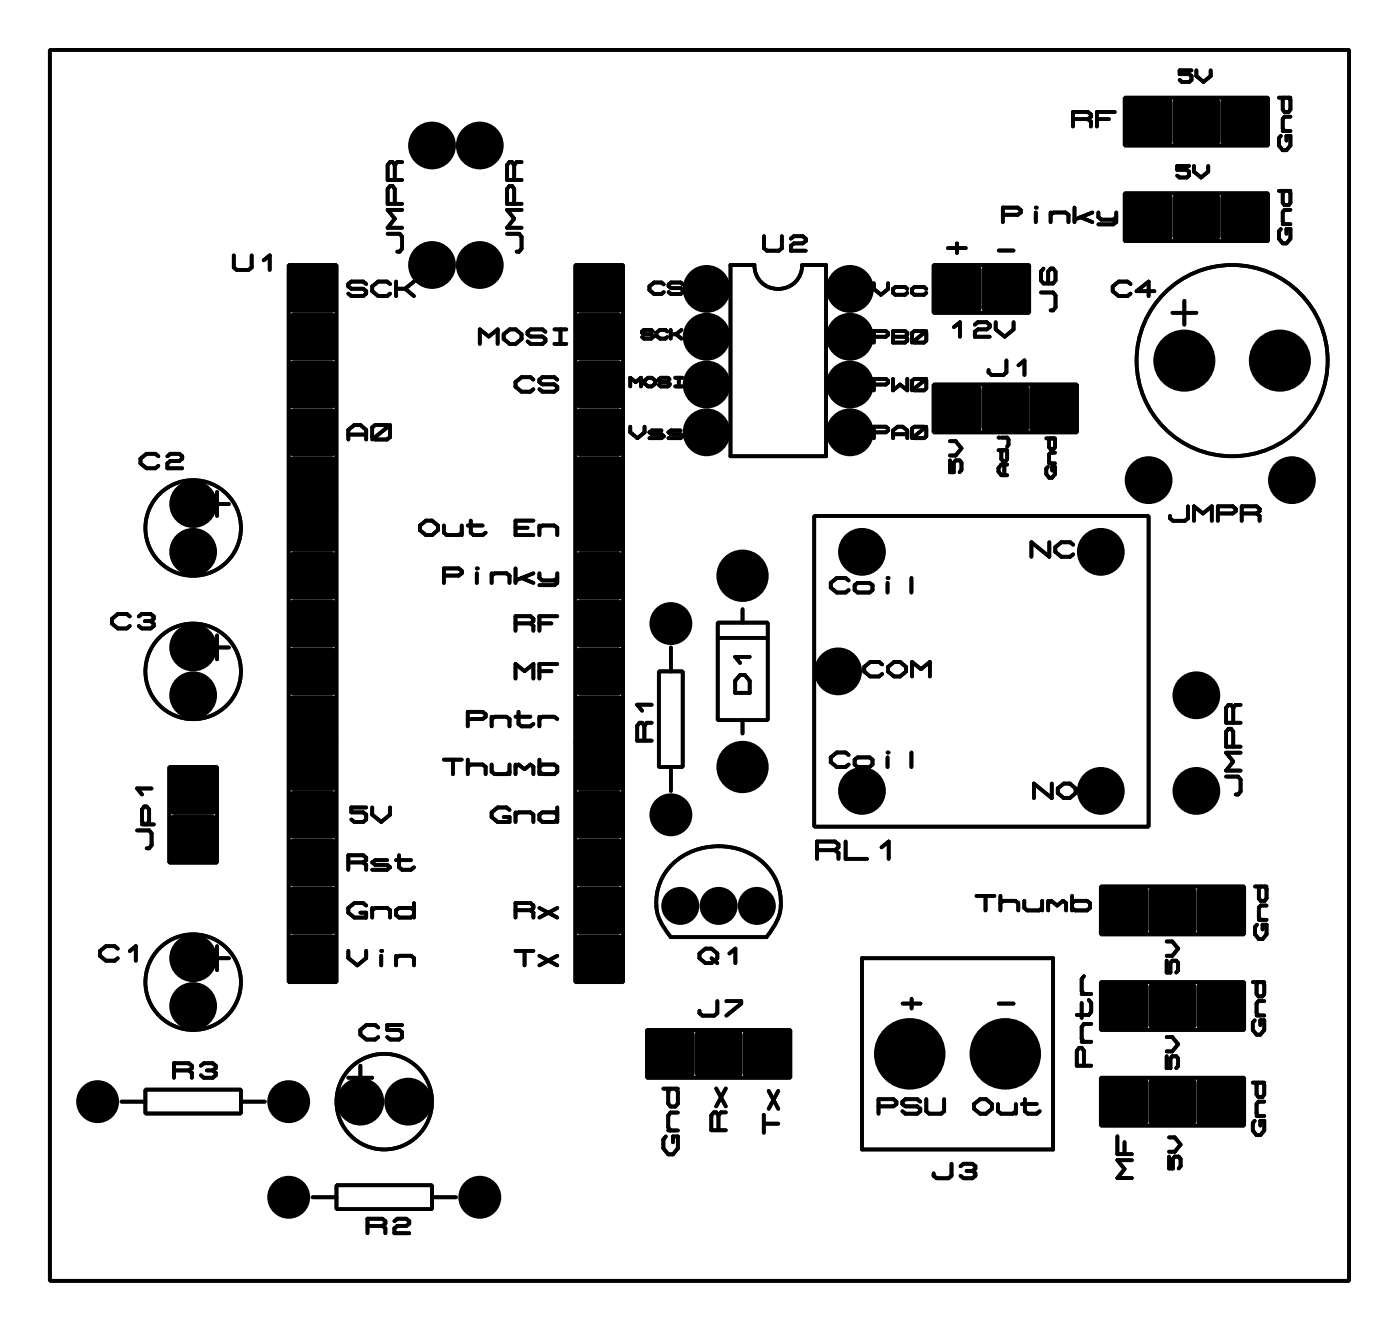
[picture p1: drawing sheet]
<svg xmlns="http://www.w3.org/2000/svg" width="74mm" height="71mm" viewBox="0 0 74 71" stroke-linecap="round" stroke-linejoin="round" font-family="sans-serif">
<g fill="#000">
<path d="M15.4 14.1h.2h2.1h.1l.1 .2v2.1l-.1 .1-.1 .1h-2.1l-.2-.1-.1-.1v-2.1z" fill-rule="evenodd"/>
<path d="M15.4 16.7l.2-.1h2.1l.1 .1 .1 .1v2.1l-.1 .2-.1 .1h-2.1l-.2-.1-.1-.2v-2.1z" fill-rule="evenodd"/>
<path d="M15.4 19.2h.2h2.1h.1l.1 .2v2.1l-.1 .1-.1 .1h-2.1l-.2-.1-.1-.1v-2.1z" fill-rule="evenodd"/>
<path d="M30.7 14.1h.1h2.1h.2v.2v2.1v.1l-.2 .1h-2.1l-.1-.1-.1-.1v-2.1z" fill-rule="evenodd"/>
<path d="M30.7 16.7l.1-.1h2.1l.2 .1v.1v2.1v.2l-.2 .1h-2.1l-.1-.1-.1-.2v-2.1z" fill-rule="evenodd"/>
<path d="M30.7 19.2h.1h2.1h.2v.2v2.1v.1l-.2 .1h-2.1l-.1-.1-.1-.1v-2.1z" fill-rule="evenodd"/>
<path d="M49.7 14.1h.2h2h.2l.1 .2v2.1l-.1 .1-.2 .1h-2l-.2-.1-.1-.1v-2.1z" fill-rule="evenodd"/>
<path d="M52.2 14.1h.2h2.1h.1l.1 .2v2.1l-.1 .1-.1 .1h-2.1l-.2-.1v-.1v-2.1z" fill-rule="evenodd"/>
<path d="M59.9 5.3l.1-.1h2.1l.2 .1v.1v2.1v.2h-.2h-2.1h-.1l-.1-.2v-2.1z" fill-rule="evenodd"/>
<path d="M59.9 10.3h.1h2.1h.2v.2v2.1v.1l-.2 .1h-2.1l-.1-.1-.1-.1v-2.1z" fill-rule="evenodd"/>
<path d="M62.4 5.3l.2-.1h2l.2 .1 .1 .1v2.1l-.1 .2h-.2h-2h-.2l-.1-.2v-2.1z" fill-rule="evenodd"/>
<path d="M62.4 10.3h.2h2h.2l.1 .2v2.1l-.1 .1-.2 .1h-2l-.2-.1-.1-.1v-2.1z" fill-rule="evenodd"/>
<path d="M64.9 5.3l.2-.1h2.1l.1 .1 .1 .1v2.1l-.1 .2h-.1h-2.1h-.2v-.2v-2.1z" fill-rule="evenodd"/>
<path d="M64.9 10.3h.2h2.1h.1l.1 .2v2.1l-.1 .1-.1 .1h-2.1l-.2-.1v-.1v-2.1z" fill-rule="evenodd"/>
<path d="M15.4 21.8l.2-.1h2.1l.1 .1 .1 .1v2.1l-.1 .2h-.1h-2.1h-.2l-.1-.2v-2.1z" fill-rule="evenodd"/>
<path d="M15.4 24.3l.2-.1h2.1l.1 .1 .1 .2v2l-.1 .2-.1 .1h-2.1l-.2-.1-.1-.2v-2z" fill-rule="evenodd"/>
<path d="M15.4 26.8h.2h2.1h.1l.1 .2v2.1l-.1 .1-.1 .1h-2.1l-.2-.1-.1-.1v-2.1z" fill-rule="evenodd"/>
<path d="M15.4 29.4l.2-.1h2.1l.1 .1 .1 .1v2.1l-.1 .2-.1 .1h-2.1l-.2-.1-.1-.2v-2.1z" fill-rule="evenodd"/>
<path d="M15.4 31.9h.2h2.1h.1l.1 .2v2.1l-.1 .1-.1 .1h-2.1l-.2-.1-.1-.1v-2.1z" fill-rule="evenodd"/>
<path d="M15.4 34.5l.2-.1h2.1l.1 .1 .1 .1v2.1l-.1 .2h-.1h-2.1h-.2l-.1-.2v-2.1z" fill-rule="evenodd"/>
<path d="M15.4 37l.2-.1h2.1l.1 .1 .1 .2v2l-.1 .2-.1 .1h-2.1l-.2-.1-.1-.2v-2z" fill-rule="evenodd"/>
<path d="M15.4 39.5h.2h2.1h.1l.1 .2v2.1l-.1 .1-.1 .1h-2.1l-.2-.1-.1-.1v-2.1z" fill-rule="evenodd"/>
<path d="M30.7 21.8l.1-.1h2.1l.2 .1v.1v2.1v.2h-.2h-2.1h-.1l-.1-.2v-2.1z" fill-rule="evenodd"/>
<path d="M30.7 24.3l.1-.1h2.1l.2 .1v.2v2v.2l-.2 .1h-2.1l-.1-.1-.1-.2v-2z" fill-rule="evenodd"/>
<path d="M30.7 26.8h.1h2.1h.2v.2v2.1v.1l-.2 .1h-2.1l-.1-.1-.1-.1v-2.1z" fill-rule="evenodd"/>
<path d="M30.7 29.4l.1-.1h2.1l.2 .1v.1v2.1v.2l-.2 .1h-2.1l-.1-.1-.1-.2v-2.1z" fill-rule="evenodd"/>
<path d="M30.7 31.9h.1h2.1h.2v.2v2.1v.1l-.2 .1h-2.1l-.1-.1-.1-.1v-2.1z" fill-rule="evenodd"/>
<path d="M30.7 34.5l.1-.1h2.1l.2 .1v.1v2.1v.2h-.2h-2.1h-.1l-.1-.2v-2.1z" fill-rule="evenodd"/>
<path d="M30.7 37l.1-.1h2.1l.2 .1v.2v2v.2l-.2 .1h-2.1l-.1-.1-.1-.2v-2z" fill-rule="evenodd"/>
<path d="M30.7 39.5h.1h2.1h.2v.2v2.1v.1l-.2 .1h-2.1l-.1-.1-.1-.1v-2.1z" fill-rule="evenodd"/>
<path d="M49.7 20.5l.2-.1h2l.2 .1 .1 .2v2l-.1 .2-.2 .1h-2l-.2-.1-.1-.2v-2z" fill-rule="evenodd"/>
<path d="M52.2 20.5l.2-.1h2.1l.1 .1 .1 .2v2l-.1 .2-.1 .1h-2.1l-.2-.1v-.2v-2z" fill-rule="evenodd"/>
<path d="M54.8 20.5l.1-.1h2.1l.2 .1 .1 .2v2l-.1 .2-.2 .1h-2.1l-.1-.1-.1-.2v-2z" fill-rule="evenodd"/>
<path d="M9.1 40.8l.1-.1h2.1l.2 .1v.2v2.1v.1l-.2 .1h-2.1l-.1-.1-.1-.1v-2.1z" fill-rule="evenodd"/>
<path d="M9.1 43.4l.1-.1h2.1l.2 .1v.1v2.1v.2h-.2h-2.1h-.1l-.1-.2v-2.1z" fill-rule="evenodd"/>
<path d="M15.4 42.1l.2-.1h2.1l.1 .1 .1 .1v2.1l-.1 .2-.1 .1h-2.1l-.2-.1-.1-.2v-2.1z" fill-rule="evenodd"/>
<path d="M15.4 44.6h.2h2.1h.1l.1 .2v2.1l-.1 .1-.1 .1h-2.1l-.2-.1-.1-.1v-2.1z" fill-rule="evenodd"/>
<path d="M15.4 47.2l.2-.1h2.1l.1 .1 .1 .1v2.1l-.1 .2h-.1h-2.1h-.2l-.1-.2v-2.1z" fill-rule="evenodd"/>
<path d="M15.4 49.7l.2-.1h2.1l.1 .1 .1 .2v2l-.1 .2-.1 .1h-2.1l-.2-.1-.1-.2v-2z" fill-rule="evenodd"/>
<path d="M30.7 42.1l.1-.1h2.1l.2 .1v.1v2.1v.2l-.2 .1h-2.1l-.1-.1-.1-.2v-2.1z" fill-rule="evenodd"/>
<path d="M30.7 44.6h.1h2.1h.2v.2v2.1v.1l-.2 .1h-2.1l-.1-.1-.1-.1v-2.1z" fill-rule="evenodd"/>
<path d="M30.7 47.2l.1-.1h2.1l.2 .1v.1v2.1v.2h-.2h-2.1h-.1l-.1-.2v-2.1z" fill-rule="evenodd"/>
<path d="M30.7 49.7l.1-.1h2.1l.2 .1v.2v2v.2l-.2 .1h-2.1l-.1-.1-.1-.2v-2z" fill-rule="evenodd"/>
<path d="M34.5 54.8l.1-.1h2.1l.2 .1v.1v2.1v.2l-.2 .1h-2.1l-.1-.1-.1-.2v-2.1z" fill-rule="evenodd"/>
<path d="M37 54.8l.2-.1h2l.2 .1 .1 .1v2.1l-.1 .2-.2 .1h-2l-.2-.1-.1-.2v-2.1z" fill-rule="evenodd"/>
<path d="M39.5 54.8l.2-.1h2.1l.1 .1 .1 .1v2.1l-.1 .2-.1 .1h-2.1l-.2-.1v-.2v-2.1z" fill-rule="evenodd"/>
<path d="M58.6 57.3h.2h2h.2l.1 .2v2.1l-.1 .1-.2 .1h-2l-.2-.1-.1-.1v-2.1z" fill-rule="evenodd"/>
<path d="M58.6 47.2l.2-.1h2l.2 .1 .1 .1v2.1l-.1 .2h-.2h-2h-.2l-.1-.2v-2.1z" fill-rule="evenodd"/>
<path d="M58.6 52.2h.2h2h.2l.1 .2v2.1l-.1 .1-.2 .1h-2l-.2-.1-.1-.1v-2.1z" fill-rule="evenodd"/>
<path d="M61.1 57.3h.2h2.1h.1l.1 .2v2.1l-.1 .1-.1 .1h-2.1l-.2-.1v-.1v-2.1z" fill-rule="evenodd"/>
<path d="M61.1 47.2l.2-.1h2.1l.1 .1 .1 .1v2.1l-.1 .2h-.1h-2.1h-.2v-.2v-2.1z" fill-rule="evenodd"/>
<path d="M61.1 52.2h.2h2.1h.1l.1 .2v2.1l-.1 .1-.1 .1h-2.1l-.2-.1v-.1v-2.1z" fill-rule="evenodd"/>
<path d="M63.7 57.3h.1h2.1h.2v.2v2.1v.1l-.2 .1h-2.1l-.1-.1-.1-.1v-2.1z" fill-rule="evenodd"/>
<path d="M63.7 47.2l.1-.1h2.1l.2 .1v.1v2.1v.2h-.2h-2.1h-.1l-.1-.2v-2.1z" fill-rule="evenodd"/>
<path d="M63.7 52.2h.1h2.1h.2v.2v2.1v.1l-.2 .1h-2.1l-.1-.1-.1-.1v-2.1z" fill-rule="evenodd"/>
<circle cx="23" cy="7.7" r="1.27"/>
<circle cx="23" cy="14.1" r="1.27"/>
<circle cx="25.5" cy="7.7" r="1.27"/>
<circle cx="25.5" cy="14.1" r="1.27"/>
<circle cx="37.6" cy="15.4" r="1.27"/>
<circle cx="37.6" cy="17.9" r="1.27"/>
<circle cx="45.2" cy="17.9" r="1.27"/>
<circle cx="45.2" cy="15.4" r="1.27"/>
<circle cx="63" cy="19.2" r="1.65"/>
<circle cx="68" cy="19.2" r="1.65"/>
<circle cx="10.3" cy="29.3" r="1.27"/>
<circle cx="10.3" cy="34.4" r="1.27"/>
<circle cx="10.3" cy="36.9" r="1.27"/>
<circle cx="10.3" cy="26.8" r="1.27"/>
<circle cx="35.7" cy="33.1" r="1.14"/>
<circle cx="37.6" cy="20.4" r="1.27"/>
<circle cx="37.6" cy="23" r="1.27"/>
<circle cx="39.5" cy="30.6" r="1.39"/>
<circle cx="44.6" cy="35.7" r="1.27"/>
<circle cx="45.2" cy="23" r="1.27"/>
<circle cx="45.2" cy="20.4" r="1.27"/>
<circle cx="45.8" cy="29.3" r="1.27"/>
<circle cx="58.5" cy="29.3" r="1.27"/>
<circle cx="61.1" cy="25.5" r="1.27"/>
<circle cx="63.6" cy="36.9" r="1.27"/>
<circle cx="68.7" cy="25.5" r="1.27"/>
<circle cx="5.2" cy="58.5" r="1.14"/>
<circle cx="10.3" cy="50.9" r="1.27"/>
<circle cx="10.3" cy="53.5" r="1.27"/>
<circle cx="15.3" cy="58.5" r="1.14"/>
<circle cx="19.2" cy="58.5" r="1.27"/>
<circle cx="21.7" cy="58.5" r="1.27"/>
<circle cx="35.7" cy="43.3" r="1.14"/>
<circle cx="36.2" cy="48.1" r="1.01"/>
<circle cx="38.2" cy="48.1" r="1.01"/>
<circle cx="39.5" cy="40.8" r="1.39"/>
<circle cx="40.2" cy="48.1" r="1.01"/>
<circle cx="45.8" cy="42" r="1.27"/>
<circle cx="48.4" cy="56" r="1.9"/>
<circle cx="53.4" cy="56" r="1.9"/>
<circle cx="58.5" cy="42" r="1.27"/>
<circle cx="63.6" cy="42" r="1.27"/>
<circle cx="15.3" cy="63.6" r="1.14"/>
<circle cx="25.5" cy="63.6" r="1.14"/>
</g>
<g fill="none" stroke="#000" stroke-width=".2">
<path d="M2.6 2.6h69.1v65.4h-69.1zM12.4 13.6v.6l.2 .1h.6l.2-.1v-.6M14 13.8l.3-.2v.7M15.3 14.1h2.6v12.7h-2.6zM19.5 15.1l-.2-.1h-.6l-.2 .1v.1l.2 .1h.6l.2 .2v.1l-.2 .1h-.6l-.2-.1M20.6 12.4h.6l.2 .2v.6l-.2 .2h-.1M20.7 15.1l-.1-.1h-.5l-.3 .2v.3l.3 .2h.5l.1-.1M21 10.8v-.8l-.1-.1h-.2l-.1 .1v.8h.8M21 8.8l-.1-.2h-.2l-.1 .2v.8h.8M21 8.8v.8M21.1 15v.7M21.1 15.3h.4"/>
<path d="M21.4 11.1h-.8l.4 .5-.4 .5h.8M21.4 8.6h-.3l-.1 .2M21.5 15.3l.5 .4M22 15l-.5 .3M25.5 18.3v-.8l.5 .4 .5-.4v.8M26.8 17.8l.3-.3h.3l.3 .3v.2l-.3 .3h-.3l-.3-.3zM27 12.4h.6l.1 .2v.6l-.1 .2h-.1M27.3 10.8v-.8l-.1-.1h-.1l-.1 .1v.8h.7M27.3 8.8l-.1-.2h-.1l-.1 .2v.8h.7M27.3 8.8v.8M27.7 11.1h-.7l.3 .5-.3 .5h.7M27.7 8.6h-.2l-.2 .2"/>
<path d="M29 17.6l-.2-.1h-.6l-.2 .1v.2l.2 .1h.6l.2 .1v.1l-.2 .2h-.6l-.2-.2M29.5 17.5h.6M29.5 18.3h.6M29.8 17.5v.8M30.6 14.1h2.5v12.7h-2.5zM34.7 17.6l-.1-.1h-.4l-.1 .1 .1 .2h.4h.1l-.1 .2h-.4l-.1-.1M35.3 15.1l-.1-.1h-.4l-.3 .2v.2l.3 .2h.4l.1-.1M35.5 17.6l-.4-.1-.2 .2v.1l.2 .2 .4-.1M35.7 17.5v.5M35.7 17.8h.2M35.9 17.8l.3 .2M36.2 17.5l-.3 .3"/>
<path d="M36.3 15.1l-.1-.1h-.5l-.2 .1 .2 .2h.5l.1 .1-.1 .2h-.5l-.2-.1M38.8 14.1h1.3a1.27 1.27 0 0 0 1.3 1.2 1.27 1.27 0 0 0 1.2-1.2h1.3v10.1h-5.1zM40.6 12.5v.7l.2 .1h.6l.2-.1v-.7M42 12.7l.2-.2h.5l.1 .2v.1l-.1 .1h-.5l-.2 .2v.2h.8M46.5 17.9h.6l.1-.2-.1-.1h-.6v.6M46.5 15v.3l.3 .4 .4-.4v-.3M47.5 17.9h.6M47.5 17.6h.6l.1 .1-.1 .2 .1 .2-.1 .1h-.6zM48.2 15.3l-.1-.1h-.5l-.1 .1v.3l.1 .1h.5l.1-.1M48.5 17.7l.1-.1h.5l.1 .1v.4l-.1 .1h-.5l-.1-.1zM49.2 15.3l-.1-.1h-.5l-.1 .1v.3l.1 .1h.5l.1-.1M49.2 17.6l-.7 .6"/>
<path d="M49.6 14.1h5.1v2.5h-5.1zM50.4 13.2h.9M50.7 17.4l.3-.3v.8M50.9 12.9v.5M51.8 17.2l.2-.1h.5l.1 .1v.2l-.1 .1h-.5l-.2 .1v.3h.8M52.9 17.1v.4l.5 .4 .5-.4v-.4M53.1 13.3h.8M53.3 11.4h.8l.2-.1v-.1l-.2-.2h-.8v.8M53.5 19.1v.7l-.2 .1h-.6l-.1-.1v-.1M54.1 19.4l.4-.3v.8M55.1 11h.1M55.1 11.3v.5"/>
<path d="M55.3 15.5h.7l.1 .2v.6l-.1 .2h-.1M55.5 14.3l-.2 .1v.5l.2 .2h.5l.1-.2v-.5l-.1-.1h-.1l-.2 .1v.7M55.9 11.3v.5M55.9 11.4l.1-.1h.6l.2 .1v.4M57 6.3h.8M57.1 11v.8M57.4 11.5l.7 .3M57.8 6.3l.2-.1v-.1l-.2-.2h-.8v.8M57.8 6.3l.2 .2v.2M58.1 11.3l-1 .4M58.3 6.3h.7M58.4 11.3v.2l.2 .2h.6l.1-.2"/>
<path d="M59.3 5.9h-1v.8M59.3 11.3v.5l-.1 .1h-.8M59.8 5.2h7.6v2.5h-7.6zM59.8 10.3h7.6v2.5h-7.6zM60.1 15.1l-.2-.1h-.4l-.3 .2v.3l.3 .2h.4l.2-.1M61.4 15.5h-1l.7-.5v.7M62.3 16.6h1.3M63 16v1.2M63.2 8.8h-.6v.2h.5l.1 .1v.2l-.1 .1h-.4l-.1-.1M63.3 3.7h-.6v.2h.5l.1 .1v.2l-.1 .1h-.4l-.1-.1M63.5 8.8v.3l.4 .3 .3-.3v-.3M63.6 3.7v.3l.4 .3 .4-.3v-.3"/>
<path d="M68 10.1h.6M68 5.2h.6M68.1 7.2l-.1 .1v.4l.2 .3h.2l.2-.3v-.5h-.2v.3M68.1 12.2l-.1 .1v.4l.2 .2h.2l.2-.2v-.5h-.2v.2M68.2 11.9h.4M68.2 7h.4M68.3 5.2l-.1 .1v.5l.1 .1h.2l.1-.1v-.5l-.1-.1M68.3 10.1l-.1 .2v.5l.1 .1h.2l.1-.1v-.5l-.1-.2M68.6 11.1h-.3l-.1 .2v.5l.1 .1M68.6 6.2h-.3l-.1 .1v.5l.1 .2M6.9 32.7l-.2-.1h-.4l-.4 .3v.2l.4 .3h.4l.2-.1M7.4 32.7l.1-.1h.5l.2 .1v.2l-.2 .1"/>
<path d="M7.7 33h.3M8 33l.2 .1v.2l-.2 .1h-.5l-.1-.1M8.4 24.2l-.1-.1h-.5l-.3 .3v.2l.3 .3h.5l.1-.2M8.9 24.2l.2-.1h.4l.2 .1v.2l-.2 .1h-.4l-.2 .1v.3h.8M10.9 34.4h1.3M10.9 26.8h1.3M11.5 26.1v1.3M11.5 33.8v1.2M15.3 26.8h2.6v12.7h-2.6zM15.3 39.5h2.6v12.7h-2.6zM18.5 23.3v-.5l.3-.2h.4l.3 .2v.5M18.5 23.1h1"/>
<path d="M19.8 22.7l.1-.1h.7l.1 .1v.5l-.1 .1h-.7l-.1-.1zM20.7 22.6l-.9 .7M22.3 27.9l.3-.2h.4l.3 .2v.3l-.3 .2h-.4l-.3-.2zM23.6 27.9v.4l.2 .1h.6l.1-.1M23.6 30.6h.8l.1-.1v-.2l-.1-.1h-.8v.8M24.5 27.9v.5M24.9 38.2h.8l.1-.1v-.2l-.1-.1h-.8v.8M24.9 27.9h.8M25 27.7v.6l.2 .1h.5l.1-.1M25.3 30.2h.1M25.3 30.5v.5M26.1 30.5v.5"/>
<path d="M26.1 38.1v.5M26.1 30.6l.2-.1h.6l.2 .1v.4M26.1 38.2l.2-.1h.6l.2 .1v.4M27.4 30.2v.8M27.4 36v-.7l.5 .4 .5-.4v.7M27.4 38.1h.8M27.4 33.1h.8M27.4 28h.6M27.6 37.8v.7l.1 .1h.5l.2-.1M27.7 30.7l.7 .3M28.2 33.1l.2-.1v-.1l-.2-.2h-.8v.8M28.2 33.1l.2 .1v.3"/>
<path d="M28.4 20.2l-.2-.2h-.5l-.3 .3v.2l.3 .3h.5l.2-.1M28.4 27.7h-1v.7h1M28.4 30.5l-1 .3M28.7 28l.1-.1h.7l.1 .1v.4M28.7 27.9v.5M28.7 30.5v.2l.1 .1h.7l.1-.1M28.7 38.1v.5M28.7 38.2l.1-.1h.7l.1 .1M28.7 35.7h.6M28.7 33.1h.6M29.6 20.2l-.1-.2h-.7l-.1 .2v.1l.1 .1h.7l.1 .1v.2l-.1 .1h-.7l-.1-.1M29.6 30.5v.5l-.1 .1h-.8"/>
<path d="M29.6 32.7h-.9v.8M29.6 35.3h-.9v.7M30.6 26.8h2.5v12.7h-2.5zM30.6 39.5h2.5v12.7h-2.5zM33.5 20.5v-.4l.3 .2 .3-.2v.4M33.5 22.7v.3l.4 .3 .4-.3v-.3M34.3 38.6v.7M34.3 38.6l-.2-.2h-.1l-.1 .2v.7h.7M34.3 20.2l.2-.1h.1l.2 .1v.2l-.2 .1h-.1l-.2-.1zM34.6 38.4h-.2l-.1 .2M34.6 37.4h-.7l.2 .4M35 35.7h1.3v5h-1.3z"/>
<path d="M35.2 22.9h-.5l-.2 .1 .2 .1h.5l.1 .1-.1 .1h-.7M35.6 20.1h-.1h-.4h-.1l.1 .2h.4l.1 .1-.1 .1h-.4l-.1-.1M35.7 34.4v1.3M35.9 20.1h.4M35.9 20.5h.4M36.1 20.1v.4M36.2 22.9h-.5l-.2 .1 .2 .1h.5l.1 .1-.1 .1h-.7M38.2 33.1h2.6v5.2h-2.6zM38.2 33.9h2.6M39.3 35.9h.3l.3 .3v.6h-.8v-.6zM39.5 32.4v.7M39.5 38.3v.7"/>
<path d="M39.9 34.9h-.8l.2 .3M43.3 27.4h17.8v16.5h-17.8zM45.1 30.8l-.1-.1h-.5l-.3 .3v.2l.3 .3h.5l.1-.2M45.4 31.1l.2-.1h.6l.2 .1v.2l-.2 .2h-.6l-.2-.2zM46.5 20.4h.6l.1-.2-.1-.1h-.6v.6M46.5 23h.6l.1-.2-.1-.1h-.6v.6M46.9 35.3l-.2-.1h-.4l-.4 .2v.3l.4 .2h.4l.2-.1M47.2 30.7h.1M47.2 40h.1M47.2 31v.5M47.2 35.4l.3-.2h.4l.3 .2v.3l-.3 .2h-.4l-.3-.2zM47.5 23.1h.7"/>
<path d="M47.5 23.3v-.4l.2-.2h.3l.2 .2v.4M47.5 20.1v.6l.4-.3 .3 .3v-.6M48.5 30.7v.8M48.5 40v.7M48.5 22.8l.1-.1h.5l.1 .1v.4l-.1 .1h-.5l-.1-.1zM48.5 20.2l.1-.1h.5l.1 .1v.4l-.1 .1h-.5l-.1-.1zM48.5 35.9v-.7l.5 .3 .4-.3v.7M49.2 22.7l-.7 .6M49.2 20.1l-.7 .6M49.6 20.4h7.7v2.6h-7.7zM50.5 24.5v.6h.2v-.5l.1-.1h.2l.1 .1v.4l-.1 .1M50.5 23.4h.3l.3 .4-.3 .4h-.3"/>
<path d="M53.1 23.2h.1M53.1 23.9h.4M53.2 23.2h.3l.1 .1-.1 .4M53.3 23.9l-.1 .1v.4l.1 .1 .2-.1v-.4v-.1M53.4 24.7v.5M53.5 24.7h-.3l-.1 .2v.2l.1 .1h.3M55.6 23.3h.5M55.7 24.8l-.1 .4 .2 .2h.1l.2-.2v-.4h-.2v.2M55.8 24.6h.3M55.8 28.8v.8l-1-.8v.8M55.9 23.3l-.1 .1v.4l.1 .1 .2-.1v-.4l-.1-.1M56.1 24h-.2l-.1 .1v.4l.1 .1"/>
<path d="M57.1 28.9l-.2-.1h-.5l-.3 .3v.2l.3 .3h.5l.2-.2M63.2 26.9v.6l-.2 .2h-.6l-.2-.2v-.1M63.5 27.7v-.8l.5 .4 .4-.4v.8M64.7 27.3h.8l.2-.1v-.2l-.2-.1h-.8v.8M65.6 37.6l-.2-.2h-.1l-.1 .2v.8h.8M65.6 39.7v-.8l-.2-.2h-.1l-.1 .2v.8h.8M65.6 37.6v.8M66 40h-.8l.4 .5-.4 .4h.8M66 37.4h-.3l-.1 .2M66 27.3h.8M66.8 27.3l.2-.1v-.2l-.2-.1h-.8v.8M66.8 27.3l.2 .1v.3"/>
<path d="M6.3 50.4l-.2-.1h-.5l-.3 .2v.3l.3 .2h.5l.2-.1M6.5 58.5h1.2M6.9 50.5l.3-.2v.7M7.3 44.1h.6l.2 .2v.6l-.2 .2h-.1M7.5 43.8h.7M7.7 43.8l-.2-.2v-.6l.2-.2h.1l.1 .2v.6l-.1 .2M7.7 57.9h5.1v1.3h-5.1zM8.1 41.9h-.8l.2 .3M9 40.7h2.5v5.1h-2.5zM9.2 56.9h.8M10 56.9l.2-.2v-.1l-.2-.1h-.8v.8M10 56.9l.2 .1v.3"/>
<path d="M10.7 56.6l.1-.1h.5l.2 .1v.1l-.2 .2M10.9 50.9h1.3M11 56.9h.3M11.3 56.9l.2 .1v.1l-.2 .2h-.5l-.1-.2M11.5 50.3v1.2M12.8 58.5h1.3M18.5 50.5v.4l.5 .4 .5-.4v-.4M18.5 45.8h.8M18.5 57.3h1.3M19.2 56.6v1.3M19.3 45.8l.2-.1v-.1l-.2-.2h-.8v.8M19.3 45.8l.2 .1v.3"/>
<path d="M19.5 48.1l-.2-.1h-.5l-.3 .2v.3l.3 .2h.7v-.2h-.3M19.5 42.9h-.8v.3h.6l.2 .1v.2l-.2 .2h-.5l-.1-.2M19.8 42.9v.4l.5 .4 .4-.4v-.4M19.8 48.2v.5M19.8 48.4l.1-.2h.7l.1 .2v.3M20.1 54.6l-.2-.1h-.4l-.3 .2v.3l.3 .2h.4l.2-.1M20.3 50.5h.1M20.3 50.8v.5M20.6 45.7h-.7l-.1 .1 .1 .1h.7l.1 .2-.1 .1h-.8M21.1 50.8v.5M21.1 50.9l.1-.1h.6l.2 .1v.4M21.1 45.7h.7"/>
<path d="M21.2 45.4v.7l.2 .1h.4l.2-.1M21.4 54.5h-.8v.2h.6l.2 .1v.3l-.2 .1h-.5l-.1-.1M22 48.4l-.2-.2h-.6l-.1 .2v.2l.1 .1h.6l.2-.1M22 48v.7M23.6 40.4h.9M24.1 40.4v.7M24.9 40.7l.1-.1h.7l.1 .1v.4M24.9 40.4v.7M26.1 40.6v.4l.2 .1h.6l.2-.1M27.1 43l-.2-.1h-.4l-.4 .3v.2l.4 .3h.6v-.3h-.3M27.1 40.6v.5M27.4 43.3l.2-.1h.6l.2 .1v.4"/>
<path d="M27.4 40.6v.5M27.4 43.2v.5M27.4 40.7l.2-.1 .3 .3 .3-.3 .2 .1v.4M27.4 50.5h1M27.4 48.4h.8M27.9 50.5v.8M28.2 48.4l.2-.2v-.1l-.2-.1h-.8v.7M28.2 48.4l.2 .1v.2M28.7 40.7l.1-.1h.7l.1 .1v.3l-.1 .1h-.7l-.1-.1M28.7 40.4v.7M28.7 50.8l.9 .5M28.7 48.2l.9 .5"/>
<path d="M29.6 43.3l-.1-.1h-.7l-.1 .1v.2l.1 .2h.7l.1-.2M29.6 42.9v.8M29.6 50.8l-.9 .5M29.6 48.2l-.9 .5M34.4 54.7h7.6v2.6h-7.6zM35.3 57.8h.7M35.6 57.8l-.1 .2v.6l.1 .2h.3l.1-.2v-.6l-.1-.2M35.7 40.7v1.3M35.8 45.9a3.5 3.5 0 0 1 5.5 1 2.62 2.62 0 0 1-.6 2.9h-5a2.67 2.67 0 0 1 .1-3.9zM36 59.1h-.4l-.1 .2v.6l.1 .2M37.2 50.7l.3-.3h.3l.3 .3v.2l-.3 .3h-.3l-.3-.3zM37.8 50.9l.3 .3"/>
<path d="M38.1 57.8l.5 1M38.1 53.2v.6l-.1 .2h-.7l-.1-.2v-.1M38.2 59.3l-.1-.2h-.2l-.1 .2v.7h.8M38.2 59.3v.7M38.6 59.1h-.3l-.1 .2M38.6 57.8l-.5 1M38.6 53.2h.8v.1l-.8 .7M38.8 50.7l.3-.3v.8M40.6 59.2v1M40.6 59.7h.8M40.9 58l.5 .9M41.4 58l-.5 .9"/>
<path d="M43.4 45.2h1M44.4 45.2l.2-.2v-.1l-.2-.2h-1v.9M44.4 45.2l.2 .1v.3M45 44.7v.9h1.1M45.1 40.1l-.1-.1h-.5l-.3 .2v.3l.3 .2h.5l.1-.1M45.4 40.4l.2-.2h.6l.2 .2v.2l-.2 .1h-.6l-.2-.1zM45.8 50.9h10.2v10.2h-10.2zM46.7 58.8h.8l.2-.1v-.2l-.2-.1h-.8v.8M46.9 45l.3-.3v.9M47.2 40.2v.5M48 53.3h.9M48.5 53.1v.5"/>
<path d="M48.9 58.5l-.1-.1h-.7l-.1 .1v.2l.1 .1h.7l.1 .1v.1l-.1 .2h-.7l-.1-.2M49.2 58.4v.6l.2 .2h.6l.2-.2v-.6M51.8 58.7l.3-.3h.3l.3 .3v.2l-.3 .3h-.3l-.3-.3zM51.9 47.6h1M52.4 47.6v.8M53.1 58.7v.3l.1 .2h.6l.2-.2M53.1 53.3h.8M53.2 48l.1-.1h.7l.1 .1v.4M53.2 47.6v.8M54 58.7v.5M54.3 58.7h.8M54.5 47.9v.3l.1 .2h.6l.2-.2"/>
<path d="M54.5 58.4v.6l.1 .2h.5l.2-.2M55.4 47.9v.5M55.7 47.9v.5M55.7 48l.2-.1 .3 .2 .3-.2 .2 .1v.4M55.9 41.6v.8l-.9-.8v.8M56.2 41.9l.4-.3h.3l.3 .3v.2l-.3 .3h-.3l-.4-.3zM57 48l.2-.1h.6l.1 .1v.2l-.1 .2h-.6l-.2-.2M57 47.6v.8M57.5 55.3h.5M57.5 53.3v.8M57.5 52.8h.5M57.6 56.6v-.8l-.1-.1h-.1l-.2 .1v.8h.8"/>
<path d="M57.6 51.9l-.1 .1v.6l.1 .2M57.9 53.1l.1 .2v.5l-.1 .1h-.7M58 54.4h-.4l-.1 .2v.6l.1 .1M58.5 57.3h7.6v2.5h-7.6zM58.5 47.1h7.6v2.5h-7.6zM58.5 52.2h7.6v2.5h-7.6zM62 50h.3l.3 .4-.3 .4h-.3M62 51v.7h.2v-.5l.1-.2h.2l.1 .2v.3l-.1 .2M62 56.1v.6h.2v-.5l.1-.1h.2l.1 .1v.4l-.1 .1M62 55.1h.3l.3 .4-.3 .4h-.3M65.2 41.3h.6l.2 .1v.6l-.2 .2h-.1M66.6 57.5h.6"/>
<path d="M66.6 52.2h.6M66.7 54.2l-.1 .1v.4l.2 .3h.2l.2-.3v-.5h-.2v.3M66.7 59.5l-.1 .2v.4l.2 .2h.2l.2-.2v-.6h-.2v.3M66.7 47.1h.6M66.8 59.3h.4M66.8 53.9h.4M66.8 49.1l-.1 .1v.4l.2 .3h.2l.2-.3v-.5h-.2v.3M66.9 52.2l-.1 .1v.5l.1 .1h.2l.1-.1v-.5l-.1-.1M66.9 57.5l-.1 .1v.5l.1 .2h.2l.1-.2v-.5l-.1-.1M66.9 48.9h.4M67 47.1l-.1 .1v.5l.1 .2h.2l.1-.2v-.5l-.1-.1M67.2 58.5h-.3l-.1 .1v.6l.1 .1"/>
<path d="M67.2 53.2h-.3l-.1 .1v.5l.1 .1M67.3 48.1h-.3l-.1 .1v.5l.1 .2M16.6 63.6h1.3M17.9 63h5.1v1.2h-5.1zM19.5 65.1h.8M20.3 65.1l.2-.1v-.1l-.2-.2h-.8v.8M20.3 65.1l.2 .2v.2M21 64.9l.1-.2h.5l.2 .2v.1l-.2 .1h-.5l-.1 .2v.2h.8M23 63.6h1.2M35.4 60.4l-.1 .1v.5l.2 .3h.3l.2-.3v-.6h-.2v.3M35.5 60.1h.5M50.6 61.8v.7l-.2 .1h-.6l-.2-.1v-.2"/>
<path d="M51.1 62l.1-.2h.5l.2 .2v.1l-.2 .1M51.4 62.2h.3M51.7 62.2l.2 .1v.2l-.2 .1h-.5l-.1-.1M59.4 60.4v.9h.8M59.8 60.7v.6M60.2 61.6h-.8l.4 .5-.4 .5h.8M62.2 61.4v.7h.2v-.5l.1-.2h.2l.1 .2v.4l-.1 .1M62.2 60.4h.3l.3 .4-.3 .4h-.3"/>
<circle cx="65.5" cy="19.2" r="5.1"/>
<circle cx="10.3" cy="35.7" r="2.54"/>
<circle cx="10.3" cy="28.1" r="2.54"/>
<circle cx="10.3" cy="52.2" r="2.54"/>
<circle cx="20.4" cy="58.5" r="2.54"/>
</g>
</svg>
